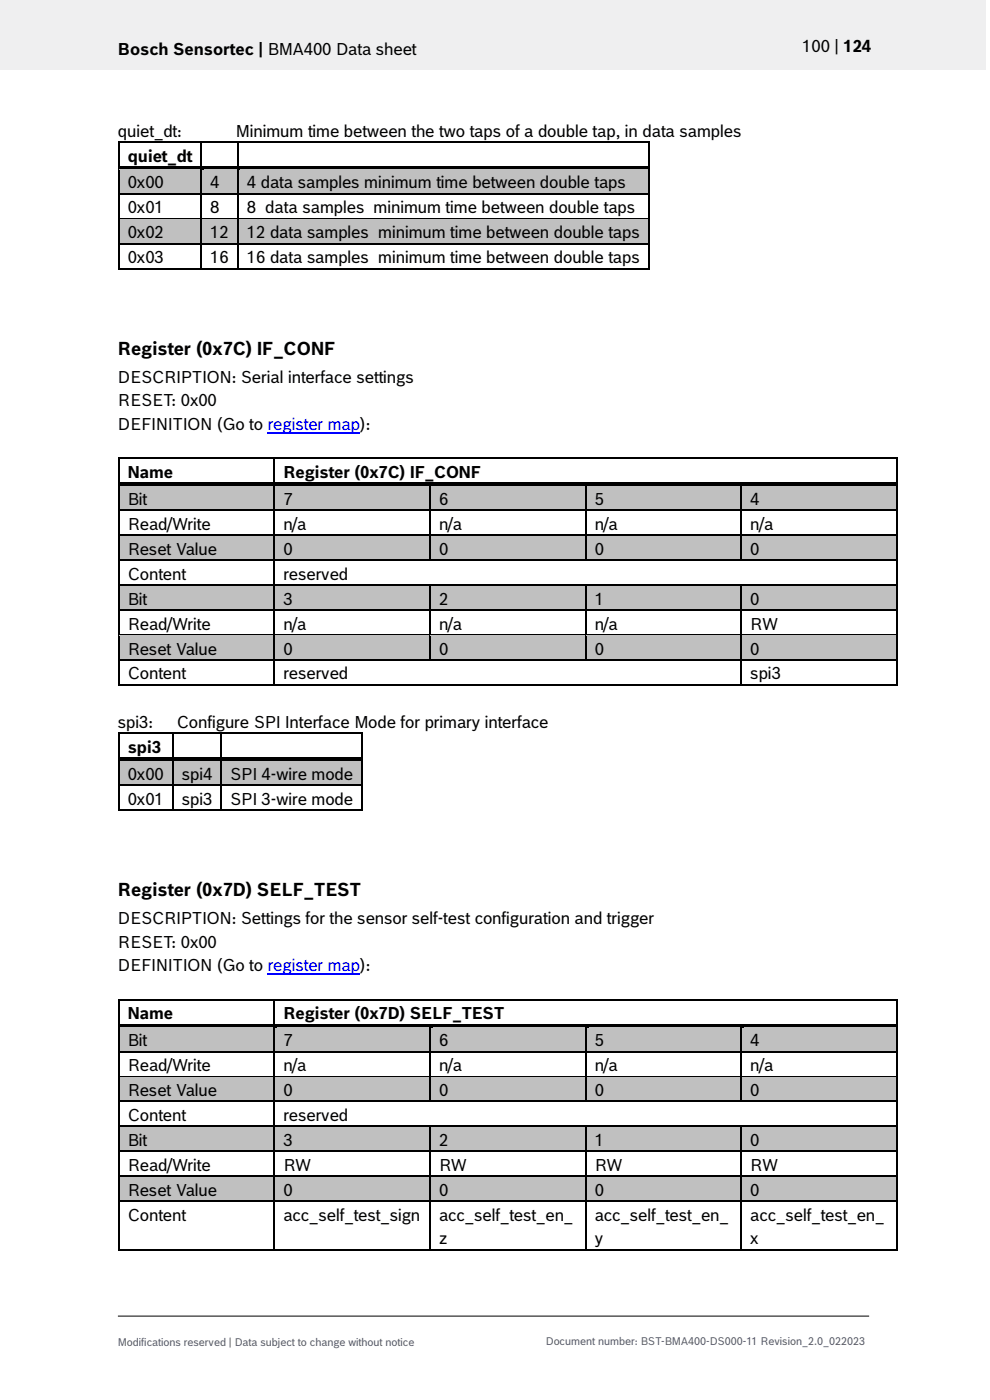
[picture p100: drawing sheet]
<svg xmlns="http://www.w3.org/2000/svg" width="210mm" height="297mm" viewBox="0 0 210 297" stroke-linecap="round" stroke-linejoin="round" font-family="sans-serif">
<defs><g id="words">
<g font-size="3.9">
<text x="25" y="75.3">Register (0x7C) IF_CONF</text>
<text x="25" y="190.1">Register (0x7D) SELF_TEST</text>
</g>
<g font-size="3.5">
<text x="25" y="11.6">Bosch Sensortec | BMA400 Data sheet</text>
<text x="170.2" y="11">100 | 124</text>
<text x="25" y="29">quiet_dt:</text>
<text x="50" y="29">Minimum time between the two taps of a double tap, in data samples</text>
<text x="27.1" y="34.3">quiet_dt</text>
<text x="27.1" y="40">0x00</text>
<text x="44.6" y="40">4</text>
<text x="52.4" y="40">4 data samples minimum time between double taps</text>
<text x="27.1" y="45.3">0x01</text>
<text x="44.6" y="45.3">8</text>
<text x="52.4" y="45.3">8 data samples minimum time between double taps</text>
<text x="27.1" y="50.6">0x02</text>
<text x="44.6" y="50.6">12</text>
<text x="52.4" y="50.6">12 data samples minimum time between double taps</text>
<text x="27.1" y="55.9">0x03</text>
<text x="44.6" y="55.9">16</text>
<text x="52.4" y="55.9">16 data samples minimum time between double taps</text>
<text x="25" y="81.3">DESCRIPTION: Serial interface settings</text>
<text x="25" y="86.2">RESET: 0x00</text>
<text x="25" y="91.1">DEFINITION (Go to register map):</text>
<text x="27.1" y="101.4">Name</text>
<text x="60.1" y="101.4">Register (0x7C) IF_CONF</text>
<text x="27.1" y="107.1">Bit</text>
<text x="60.1" y="107.1">7</text>
<text x="93.1" y="107.1">6</text>
<text x="126.2" y="107.1">5</text>
<text x="159.2" y="107.1">4</text>
<text x="27.1" y="112.4">Read/Write</text>
<text x="60.1" y="112.4">n/a</text>
<text x="93.1" y="112.4">n/a</text>
<text x="126.2" y="112.4">n/a</text>
<text x="159.2" y="112.4">n/a</text>
<text x="27.1" y="117.7">Reset Value</text>
<text x="60.1" y="117.7">0</text>
<text x="93.1" y="117.7">0</text>
<text x="126.2" y="117.7">0</text>
<text x="159.2" y="117.7">0</text>
<text x="27.1" y="123">Content</text>
<text x="60.1" y="123">reserved</text>
<text x="27.1" y="128.3">Bit</text>
<text x="60.1" y="128.3">3</text>
<text x="93.1" y="128.3">2</text>
<text x="126.2" y="128.3">1</text>
<text x="159.2" y="128.3">0</text>
<text x="27.1" y="133.6">Read/Write</text>
<text x="60.1" y="133.6">n/a</text>
<text x="93.1" y="133.6">n/a</text>
<text x="126.2" y="133.6">n/a</text>
<text x="159.2" y="133.6">RW</text>
<text x="27.1" y="138.9">Reset Value</text>
<text x="60.1" y="138.9">0</text>
<text x="93.1" y="138.9">0</text>
<text x="126.2" y="138.9">0</text>
<text x="159.2" y="138.9">0</text>
<text x="27.1" y="144.1">Content</text>
<text x="60.1" y="144.1">reserved</text>
<text x="159.2" y="144.1">spi3</text>
<text x="25" y="154.4">spi3:</text>
<text x="37.5" y="154.4">Configure SPI Interface Mode for primary interface</text>
<text x="27.1" y="159.7">spi3</text>
<text x="27.1" y="165.4">0x00</text>
<text x="38.6" y="165.4">spi4</text>
<text x="48.8" y="165.4">SPI 4-wire mode</text>
<text x="27.1" y="170.7">0x01</text>
<text x="38.6" y="170.7">spi3</text>
<text x="48.8" y="170.7">SPI 3-wire mode</text>
<text x="25" y="196.1">DESCRIPTION: Settings for the sensor self-test configuration and trigger</text>
<text x="25" y="201">RESET: 0x00</text>
<text x="25" y="206">DEFINITION (Go to register map):</text>
<text x="27.1" y="216.2">Name</text>
<text x="27.1" y="221.9">Bit</text>
<text x="60.1" y="216.2">Register (0x7D) SELF_TEST</text>
<text x="60.1" y="221.9">7</text>
<text x="93.1" y="221.9">6</text>
<text x="126.2" y="221.9">5</text>
<text x="159.2" y="221.9">4</text>
<text x="27.1" y="227.2">Read/Write</text>
<text x="60.1" y="227.2">n/a</text>
<text x="93.1" y="227.2">n/a</text>
<text x="126.2" y="227.2">n/a</text>
<text x="159.2" y="227.2">n/a</text>
<text x="27.1" y="232.5">Reset Value</text>
<text x="60.1" y="232.5">0</text>
<text x="93.1" y="232.5">0</text>
<text x="126.2" y="232.5">0</text>
<text x="159.2" y="232.5">0</text>
<text x="27.1" y="237.8">Content</text>
<text x="60.1" y="237.8">reserved</text>
<text x="27.1" y="243.1">Bit</text>
<text x="60.1" y="243.1">3</text>
<text x="93.1" y="243.1">2</text>
<text x="126.2" y="243.1">1</text>
<text x="159.2" y="243.1">0</text>
<text x="27.1" y="248.4">Read/Write</text>
<text x="60.1" y="248.4">RW</text>
<text x="93.1" y="248.4">RW</text>
<text x="126.2" y="248.4">RW</text>
<text x="159.2" y="248.4">RW</text>
<text x="27.1" y="253.7">Reset Value</text>
<text x="60.1" y="253.7">0</text>
<text x="93.1" y="253.7">0</text>
<text x="126.2" y="253.7">0</text>
<text x="159.2" y="253.7">0</text>
<text x="27.1" y="259">Content</text>
<text x="60.1" y="259">acc_self_test_sign</text>
<text x="93.1" y="259">acc_self_test_en_</text>
<text x="93.1" y="263.9">z</text>
<text x="126.2" y="259">acc_self_test_en_</text>
<text x="126.2" y="263.9">y</text>
<text x="159.2" y="259">acc_self_test_en_</text>
<text x="159.2" y="263.9">x</text>
</g>
<g font-size="2.3" fill="#535f6b">
<text x="25" y="285.5">Modifications reserved | Data subject to change without notice</text>
<text x="115.8" y="285.2">Document number: BST-BMA400-DS000-11 Revision_2.0_022023</text>
</g>
</g></defs>
<path d="M0 0h209.1v14.8h-209.1z" fill="#efeff0"/>
<path d="M25 279.2h159.4" fill="none" stroke="#000" stroke-width=".21"/>
<path d="M25 30h.4v.3h-.4zM42.6 30.3h.3zM42.6 30h.3v.3h-.3zM50.3 30.3h.4zM50.3 30h.4v.3h-.4zM137.5 30h.3v.3h-.3z" fill="#000"/>
<path d="M25.2 30.3v4.9M25.4 30.1h17.2M42.7 30.3v4.9M42.9 30.1h7.4M50.5 30.3v4.9M50.7 30.1h86.8M137.6 30.3v4.9" fill="none" stroke="#000" stroke-width=".34"/>
<g fill="#c0c0c0">
<path d="M25.4 36h17.1v5h-17.1z" fill-rule="evenodd"/>
<path d="M42.9 36h7.4v5h-7.4z" fill-rule="evenodd"/>
<path d="M50.6 36h86.8v5h-86.8z" fill-rule="evenodd"/>
</g>
<g fill="#c0c0c0">
<path d="M27.1 36h13.7v5h-13.7z"/>
<path d="M44.6 36h4v5h-4z"/>
<path d="M52.4 36h83.3v5h-83.3z"/>
</g>
<path d="M25 35.2h.4v.8h-.4z" fill="#000"/>
<path d="M25.4 35.2h17.2v.8h-17.2z" fill-rule="evenodd" fill="#000"/>
<path d="M25.4 36h17.2" fill="none" stroke="#c0c0c0" stroke-width=".21"/>
<path d="M42.9 36h.4z" fill="#c0c0c0"/>
<path d="M42.6 36h.3z" fill="#000"/>
<g fill="#000">
<path d="M42.6 35.2h.7v.8h-.7z" fill-rule="evenodd"/>
<path d="M43.3 35.2h7v.8h-7z" fill-rule="evenodd"/>
</g>
<path d="M43.3 36h7" fill="none" stroke="#c0c0c0" stroke-width=".21"/>
<path d="M50.7 36h.4z" fill="#c0c0c0"/>
<path d="M50.3 36h.4zM137.5 35.2h.3v.8h-.3zM25 41h.4v.3h-.4zM42.6 41h.3v.3h-.3zM50.3 41h.4v.3h-.4zM137.5 41h.3v.3h-.3z" fill="#000"/>
<g fill="#000">
<path d="M50.3 35.2h.8v.8h-.8z" fill-rule="evenodd"/>
<path d="M51.1 35.2h86.4v.8h-86.4z" fill-rule="evenodd"/>
</g>
<path d="M51.1 36h86.4" fill="none" stroke="#c0c0c0" stroke-width=".21"/>
<path d="M25.2 36v5M42.7 36v5M50.5 36v5M137.6 36v5M25.2 41.3v5M25.4 41.1h17.2M42.7 41.3v5M42.9 41.1h7.4M50.5 41.3v5M50.7 41.1h86.8M137.6 41.3v5" fill="none" stroke="#000" stroke-width=".34"/>
<g fill="#c0c0c0">
<path d="M25.4 46.6h17.1v5h-17.1z" fill-rule="evenodd"/>
<path d="M42.9 46.6h7.4v5h-7.4z" fill-rule="evenodd"/>
<path d="M50.6 46.6h86.8v5h-86.8z" fill-rule="evenodd"/>
</g>
<g fill="#c0c0c0">
<path d="M27.1 46.6h13.7v5h-13.7z"/>
<path d="M44.6 46.6h4v5h-4z"/>
<path d="M52.4 46.6h83.3v5h-83.3z"/>
</g>
<g fill="#000">
<path d="M25 46.3h.4v.3h-.4zM25 51.6h.4v.3h-.4zM25 56.9h.4v.3h-.4zM42.6 46.3h.3v.3h-.3zM42.6 51.6h.3v.3h-.3zM42.6 56.9h.3v.3h-.3zM50.3 46.3h.4v.3h-.4zM50.3 51.6h.4v.3h-.4zM50.3 56.9h.4v.3h-.4zM137.5 46.3h.3v.3h-.3zM137.5 51.6h.3v.3h-.3zM137.5 56.9h.3v.3h-.3z"/>
<path d="M25 97.1h.4v.3h-.4zM58 97.4h.4zM58 97.1h.4v.3h-.4zM190.1 97.1h.4v.3h-.4z"/>
</g>
<g fill="none" stroke="#000" stroke-width=".34">
<path d="M25.2 46.6v5M25.2 51.9v5M25.4 46.4h17.2M25.4 51.7h17.2M25.4 57h17.2M42.7 46.6v5M42.7 51.9v5M42.9 46.4h7.4M42.9 51.7h7.4M42.9 57h7.4M50.5 46.6v5M50.5 51.9v5"/>
<path d="M50.7 46.4h86.8M50.7 51.7h86.8M50.7 57h86.8M137.6 46.6v5M137.6 51.9v5M25.2 97.4v5M25.4 97.2h32.6M58.2 97.4v5M58.4 97.2h131.7M190.3 97.4v5"/>
</g>
<path d="M25.4 46.6h17.2M42.9 46.6h7.4M50.7 46.6h86.8" fill="none" stroke="#c0c0c0" stroke-width=".21"/>
<path d="M56.8 91.8h19.6" fill="none" stroke="#00f" stroke-width=".23"/>
<g fill="#c0c0c0">
<path d="M25.4 103.1h32.6v5h-32.6z" fill-rule="evenodd"/>
<path d="M58.4 103.1h32.7v5h-32.7z" fill-rule="evenodd"/>
<path d="M91.4 103.1h32.7v5h-32.7z" fill-rule="evenodd"/>
<path d="M124.4 103.1h32.7v5h-32.7z" fill-rule="evenodd"/>
<path d="M157.4 103.1h32.7v5h-32.7z" fill-rule="evenodd"/>
</g>
<g fill="#c0c0c0">
<path d="M27.1 103.1h29.2v5h-29.2z"/>
<path d="M60.1 103.1h29.2v5h-29.2z"/>
<path d="M93.1 103.1h29.2v5h-29.2z"/>
<path d="M126.2 103.1h29.2v5h-29.2z"/>
<path d="M159.2 103.1h29.2v5h-29.2z"/>
</g>
<path d="M25 102.4h.4v.8h-.4z" fill="#000"/>
<path d="M25.4 102.4h32.6v.7h-32.6z" fill-rule="evenodd" fill="#000"/>
<path d="M25.4 103.2h32.6" fill="none" stroke="#c0c0c0" stroke-width=".21"/>
<path d="M58.4 103.1l.4 .1z" fill="#c0c0c0"/>
<path d="M58 103.1l.4 .1z" fill="#000"/>
<g fill="#000">
<path d="M58 102.4h.8v.7h-.8z" fill-rule="evenodd"/>
<path d="M58.8 102.4h32.3v.7h-32.3z" fill-rule="evenodd"/>
</g>
<path d="M58.8 103.2h32.3" fill="none" stroke="#c0c0c0" stroke-width=".21"/>
<path d="M91.4 103.1l.4 .1z" fill="#c0c0c0"/>
<path d="M91.1 103.1l.3 .1z" fill="#000"/>
<g fill="#000">
<path d="M91.1 102.4h.7v.7h-.7z" fill-rule="evenodd"/>
<path d="M91.8 102.4h32.3v.7h-32.3z" fill-rule="evenodd"/>
</g>
<path d="M91.8 103.2h32.3" fill="none" stroke="#c0c0c0" stroke-width=".21"/>
<path d="M124.4 103.1l.5 .1z" fill="#c0c0c0"/>
<path d="M124.1 103.1l.3 .1z" fill="#000"/>
<g fill="#000">
<path d="M124.1 102.4h.8v.7h-.8z" fill-rule="evenodd"/>
<path d="M124.9 102.4h32.2v.7h-32.2z" fill-rule="evenodd"/>
</g>
<path d="M124.9 103.2h32.2" fill="none" stroke="#c0c0c0" stroke-width=".21"/>
<path d="M157.4 103.1l.5 .1z" fill="#c0c0c0"/>
<path d="M25 108.1h.4v.4h-.4zM58 108.1h.4v.4h-.4zM91.1 108.1h.3v.4h-.3zM124.1 108.1h.3v.4h-.3zM157.1 103.1l.3 .1zM157.1 108.1h.3v.4h-.3zM190.1 102.4h.4v.8h-.4zM190.1 108.1h.4v.4h-.4z" fill="#000"/>
<g fill="#000">
<path d="M157.1 102.4h.8v.7h-.8z" fill-rule="evenodd"/>
<path d="M157.9 102.4h32.2v.7h-32.2z" fill-rule="evenodd"/>
</g>
<path d="M157.9 103.2h32.2" fill="none" stroke="#c0c0c0" stroke-width=".21"/>
<g fill="none" stroke="#000" stroke-width=".34">
<path d="M25.2 103.2v4.9M25.2 108.5v4.9M25.4 108.3h32.6M58.2 103.2v4.9M58.2 108.5v4.9M58.4 108.3h32.7M91.2 103.2v4.9M91.2 108.5v4.9M91.4 108.3h32.7M124.2 103.2v4.9M124.2 108.5v4.9M124.4 108.3h32.7"/>
<path d="M157.3 103.2v4.9M157.3 108.5v4.9M157.4 108.3h32.7M190.3 103.2v4.9M190.3 108.5v4.9"/>
</g>
<g fill="#c0c0c0">
<path d="M25.4 113.7h32.6v5h-32.6z" fill-rule="evenodd"/>
<path d="M58.4 113.7h32.7v5h-32.7z" fill-rule="evenodd"/>
<path d="M91.4 113.7h32.7v5h-32.7z" fill-rule="evenodd"/>
<path d="M124.4 113.7h32.7v5h-32.7z" fill-rule="evenodd"/>
<path d="M157.4 113.7h32.7v5h-32.7z" fill-rule="evenodd"/>
</g>
<g fill="#c0c0c0">
<path d="M27.1 113.7h29.2v5h-29.2z"/>
<path d="M60.1 113.7h29.2v5h-29.2z"/>
<path d="M93.1 113.7h29.2v5h-29.2z"/>
<path d="M126.2 113.7h29.2v5h-29.2z"/>
<path d="M159.2 113.7h29.2v5h-29.2z"/>
</g>
<path d="M25 113.4h.4v.3h-.4zM25 118.7h.4v.3h-.4zM58 113.4h.4v.3h-.4zM58 118.7h.4v.3h-.4zM91.1 113.4h.3v.3h-.3zM91.1 118.7h.3v.3h-.3zM124.1 113.4h.3v.3h-.3zM124.1 118.7h.3v.3h-.3zM157.1 113.4h.3v.3h-.3zM157.1 118.7h.3v.3h-.3zM190.1 113.4h.4v.3h-.4zM190.1 118.7h.4v.3h-.4z" fill="#000"/>
<g fill="none" stroke="#000" stroke-width=".34">
<path d="M25.2 113.7v5M25.2 119v5M25.4 113.6h32.6M25.4 118.9h32.6M58.2 113.7v5M58.2 119v5M58.4 113.6h32.7M58.4 118.9h32.7M91.2 113.7v5M91.4 113.6h32.7M91.4 118.9h32.7M124.2 113.7v5"/>
<path d="M124.4 113.6h32.7M124.4 118.9h32.7M157.3 113.7v5M157.4 113.6h32.7M157.4 118.9h32.7M190.3 113.7v5M190.3 119v5"/>
</g>
<path d="M25.4 113.7h32.6M58.4 113.7h32.7M91.4 113.7h32.7M124.4 113.7h32.7M157.4 113.7h32.7" fill="none" stroke="#c0c0c0" stroke-width=".21"/>
<g fill="#c0c0c0">
<path d="M25.4 124.3h32.6v5h-32.6z" fill-rule="evenodd"/>
<path d="M58.4 124.3h32.7v5h-32.7z" fill-rule="evenodd"/>
<path d="M91.4 124.3h32.7v5h-32.7z" fill-rule="evenodd"/>
<path d="M124.4 124.3h32.7v5h-32.7z" fill-rule="evenodd"/>
<path d="M157.4 124.3h32.7v5h-32.7z" fill-rule="evenodd"/>
</g>
<g fill="#c0c0c0">
<path d="M27.1 124.3h29.2v5h-29.2z"/>
<path d="M60.1 124.3h29.2v5h-29.2z"/>
<path d="M93.1 124.3h29.2v5h-29.2z"/>
<path d="M126.2 124.3h29.2v5h-29.2z"/>
<path d="M159.2 124.3h29.2v5h-29.2z"/>
</g>
<g fill="#000">
<path d="M25 124h.4v.3h-.4zM25 129.3h.4v.3h-.4zM58 124h.4v.3h-.4zM58 129.3h.4v.3h-.4zM91.1 124.3h.3zM91.1 124h.3v.3h-.3zM91.1 129.3h.3v.3h-.3zM124.1 124.3h.3zM124.1 124h.3v.3h-.3zM124.1 129.3h.3v.3h-.3zM157.1 124.3h.3zM157.1 124h.3v.3h-.3z"/>
<path d="M157.1 129.3h.3v.3h-.3zM190.1 124h.4v.3h-.4zM190.1 129.3h.4v.3h-.4z"/>
</g>
<g fill="none" stroke="#000" stroke-width=".34">
<path d="M25.2 124.3v5M25.2 129.6v5M25.4 124.1h32.6M25.4 129.4h32.6M58.2 124.3v5M58.2 129.6v5M58.4 124.1h32.7M58.4 129.4h32.7M91.2 124.3v5M91.2 129.6v5M91.4 124.1h32.7M91.4 129.4h32.7"/>
<path d="M124.2 124.3v5M124.2 129.6v5M124.4 124.1h32.7M124.4 129.4h32.7M157.3 124.3v5M157.3 129.6v5M157.4 124.1h32.7M157.4 129.4h32.7M190.3 124.3v5M190.3 129.6v5"/>
</g>
<path d="M25.4 124.3h32.6M58.4 124.3h32.7M91.4 124.3h32.7M124.4 124.3h32.7M157.4 124.3h32.7" fill="none" stroke="#c0c0c0" stroke-width=".21"/>
<g fill="#c0c0c0">
<path d="M25.4 134.9h32.6v4.9h-32.6z" fill-rule="evenodd"/>
<path d="M58.4 134.9h32.7v4.9h-32.7z" fill-rule="evenodd"/>
<path d="M91.4 134.9h32.7v4.9h-32.7z" fill-rule="evenodd"/>
<path d="M124.4 134.9h32.7v4.9h-32.7z" fill-rule="evenodd"/>
<path d="M157.4 134.9h32.7v4.9h-32.7z" fill-rule="evenodd"/>
</g>
<g fill="#c0c0c0">
<path d="M27.1 134.9h29.2v4.9h-29.2z"/>
<path d="M60.1 134.9h29.2v4.9h-29.2z"/>
<path d="M93.1 134.9h29.2v4.9h-29.2z"/>
<path d="M126.2 134.9h29.2v4.9h-29.2z"/>
<path d="M159.2 134.9h29.2v4.9h-29.2z"/>
</g>
<g fill="#000">
<path d="M25 134.6h.4v.3h-.4zM58 134.6h.4v.3h-.4zM91.1 134.6h.3v.3h-.3zM124.1 134.6h.3v.3h-.3zM157.1 134.6h.3v.3h-.3zM190.1 134.6h.4v.3h-.4zM25 139.8h.4v.4h-.4zM25 145.1h.4v.4h-.4zM25 155.4h.4v.3h-.4zM36.5 155.7h.3zM36.5 155.4h.3v.3h-.3zM46.8 155.7h.3z"/>
<path d="M46.8 155.4h.3v.3h-.3zM58 139.8h.4v.4h-.4zM58 145.1h.4v.4h-.4zM76.7 155.4h.3v.3h-.3zM91.1 139.8h.3v.4h-.3zM124.1 139.8h.3v.4h-.3zM157.1 139.8h.3v.4h-.3zM157.1 145.1h.3v.4h-.3zM190.1 139.8h.4v.4h-.4zM190.1 145.1h.4v.4h-.4z"/>
</g>
<g fill="none" stroke="#000" stroke-width=".34">
<path d="M25.2 134.9v4.9M25.4 134.7h32.6M58.2 134.9v4.9M58.4 134.7h32.7M91.2 134.9v4.9M91.4 134.7h32.7M124.2 134.9v4.9M124.4 134.7h32.7M157.3 134.9v4.9M157.4 134.7h32.7M190.3 134.9v4.9M25.2 140.2v4.9"/>
<path d="M25.2 155.7v5M25.4 140h32.6M25.4 145.3h32.6M25.4 155.5h11.1M36.7 155.7v5M36.8 155.5h10M46.9 155.7v5M47.1 155.5h29.6M58.2 140.2v4.9M58.4 140h32.7M58.4 145.3h98.7M76.8 155.7v5"/>
<path d="M91.4 140h32.7M124.4 140h32.7M157.3 140.2v4.9M157.4 140h32.7M157.4 145.3h32.7M190.3 140.2v4.9"/>
</g>
<path d="M25.4 134.9h32.6M58.4 134.9h32.7M91.4 134.9h32.7M124.4 134.9h32.7M157.4 134.9h32.7" fill="none" stroke="#c0c0c0" stroke-width=".21"/>
<g fill="#c0c0c0">
<path d="M25.4 161.4h11.1v5h-11.1z" fill-rule="evenodd"/>
<path d="M36.8 161.4h10v5h-10z" fill-rule="evenodd"/>
<path d="M47.1 161.4h29.6v5h-29.6z" fill-rule="evenodd"/>
</g>
<g fill="#c0c0c0">
<path d="M27.1 161.4h7.7v5h-7.7z"/>
<path d="M38.6 161.4h6.4v5h-6.4z"/>
<path d="M48.8 161.4h26.1v5h-26.1z"/>
</g>
<path d="M25 160.7h.4v.8h-.4z" fill="#000"/>
<path d="M25.4 160.7h11.1v.7h-11.1z" fill-rule="evenodd" fill="#000"/>
<path d="M25.4 161.4h11.1" fill="none" stroke="#c0c0c0" stroke-width=".21"/>
<path d="M36.8 161.4l.5 .1z" fill="#c0c0c0"/>
<path d="M36.5 161.4l.3 .1z" fill="#000"/>
<g fill="#000">
<path d="M36.5 160.7h.8v.7h-.8z" fill-rule="evenodd"/>
<path d="M37.3 160.7h9.5v.7h-9.5z" fill-rule="evenodd"/>
</g>
<path d="M37.3 161.4h9.5" fill="none" stroke="#c0c0c0" stroke-width=".21"/>
<path d="M47.1 161.4l.5 .1z" fill="#c0c0c0"/>
<g fill="#000">
<path d="M25 166.4h.4v.4h-.4zM25 171.7h.4v.3h-.4zM36.5 166.4h.3v.4h-.3zM36.5 171.7h.3v.3h-.3zM46.8 161.4l.3 .1zM46.8 166.4h.3v.4h-.3zM46.8 171.7h.3v.3h-.3zM76.7 160.7h.3v.8h-.3zM76.7 166.4h.3v.4h-.3zM76.7 171.7h.3v.3h-.3zM25 211.9h.4v.4h-.4zM25 211.9h.4v.3h-.4z"/>
<path d="M58 212.2l.4 .1zM58 211.9h.4v.3h-.4zM190.1 211.9h.4v.4h-.4zM190.1 211.9h.4v.3h-.4z"/>
</g>
<g fill="#000">
<path d="M46.8 160.7h.8v.7h-.8z" fill-rule="evenodd"/>
<path d="M47.6 160.7h29.1v.7h-29.1z" fill-rule="evenodd"/>
</g>
<path d="M47.6 161.4h29.1" fill="none" stroke="#c0c0c0" stroke-width=".21"/>
<g fill="none" stroke="#000" stroke-width=".34">
<path d="M25.2 161.5v4.9M25.2 166.8v4.9M25.4 166.6h11.1M25.4 171.9h11.1M36.7 161.5v4.9M36.7 166.8v4.9M36.8 166.6h10M36.8 171.9h10M46.9 161.5v4.9M46.9 166.8v4.9M47.1 166.6h29.6M47.1 171.9h29.6"/>
<path d="M76.8 161.5v4.9M76.8 166.8v4.9M25.2 212.3v4.9M25.4 212.1h32.6M58.2 212.3v4.9M58.4 212.1h131.7M190.3 212.3v4.9"/>
</g>
<path d="M56.8 206.6h19.6" fill="none" stroke="#00f" stroke-width=".23"/>
<g fill="#c0c0c0">
<path d="M25.4 218h32.6v4.9h-32.6z" fill-rule="evenodd"/>
<path d="M58.4 218h32.7v4.9h-32.7z" fill-rule="evenodd"/>
<path d="M91.4 218h32.7v4.9h-32.7z" fill-rule="evenodd"/>
<path d="M124.4 218h32.7v4.9h-32.7z" fill-rule="evenodd"/>
<path d="M157.4 218h32.7v4.9h-32.7z" fill-rule="evenodd"/>
</g>
<g fill="#c0c0c0">
<path d="M27.1 218h29.2v4.9h-29.2z"/>
<path d="M60.1 218h29.2v4.9h-29.2z"/>
<path d="M93.1 218h29.2v4.9h-29.2z"/>
<path d="M126.2 218h29.2v4.9h-29.2z"/>
<path d="M159.2 218h29.2v4.9h-29.2z"/>
</g>
<path d="M25 217.2h.4v.8h-.4z" fill="#000"/>
<path d="M25.4 217.2h32.6v.8h-32.6z" fill-rule="evenodd" fill="#000"/>
<path d="M25.4 218h32.6" fill="none" stroke="#c0c0c0" stroke-width=".21"/>
<path d="M58.4 218h.4z" fill="#c0c0c0"/>
<path d="M58 218h.4z" fill="#000"/>
<g fill="#000">
<path d="M58 217.2h.8v.8h-.8z" fill-rule="evenodd"/>
<path d="M58.8 217.2h32.3v.8h-32.3z" fill-rule="evenodd"/>
</g>
<path d="M58.8 218h32.3" fill="none" stroke="#c0c0c0" stroke-width=".21"/>
<path d="M91.4 218h.4z" fill="#c0c0c0"/>
<path d="M91.1 218h.3z" fill="#000"/>
<g fill="#000">
<path d="M91.1 217.2h.7v.8h-.7z" fill-rule="evenodd"/>
<path d="M91.8 217.2h32.3v.8h-32.3z" fill-rule="evenodd"/>
</g>
<path d="M91.8 218h32.3" fill="none" stroke="#c0c0c0" stroke-width=".21"/>
<path d="M124.4 218h.5z" fill="#c0c0c0"/>
<path d="M124.1 218h.3z" fill="#000"/>
<g fill="#000">
<path d="M124.1 217.2h.8v.8h-.8z" fill-rule="evenodd"/>
<path d="M124.9 217.2h32.2v.8h-32.2z" fill-rule="evenodd"/>
</g>
<path d="M124.9 218h32.2" fill="none" stroke="#c0c0c0" stroke-width=".21"/>
<path d="M157.4 218h.5z" fill="#c0c0c0"/>
<path d="M157.1 218h.3zM190.1 217.2h.4v.8h-.4zM25 222.9h.4v.4h-.4zM58 222.9h.4v.4h-.4zM91.1 222.9h.3v.4h-.3zM124.1 222.9h.3v.4h-.3zM157.1 222.9h.3v.4h-.3zM190.1 222.9h.4v.4h-.4z" fill="#000"/>
<g fill="#000">
<path d="M157.1 217.2h.8v.8h-.8z" fill-rule="evenodd"/>
<path d="M157.9 217.2h32.2v.8h-32.2z" fill-rule="evenodd"/>
</g>
<path d="M157.9 218h32.2" fill="none" stroke="#c0c0c0" stroke-width=".21"/>
<g fill="none" stroke="#000" stroke-width=".34">
<path d="M25.2 218v4.9M58.2 218v4.9M91.2 218v4.9M124.2 218v4.9M157.3 218v4.9M190.3 218v4.9M25.2 223.3v4.9M25.4 223.1h32.6M58.2 223.3v4.9M58.4 223.1h32.7M91.2 223.3v4.9M91.4 223.1h32.7"/>
<path d="M124.2 223.3v4.9M124.4 223.1h32.7M157.3 223.3v4.9M157.4 223.1h32.7M190.3 223.3v4.9"/>
</g>
<g fill="#c0c0c0">
<path d="M25.4 228.6h32.6v4.9h-32.6z" fill-rule="evenodd"/>
<path d="M58.4 228.6h32.7v4.9h-32.7z" fill-rule="evenodd"/>
<path d="M91.4 228.6h32.7v4.9h-32.7z" fill-rule="evenodd"/>
<path d="M124.4 228.6h32.7v4.9h-32.7z" fill-rule="evenodd"/>
<path d="M157.4 228.6h32.7v4.9h-32.7z" fill-rule="evenodd"/>
</g>
<g fill="#c0c0c0">
<path d="M27.1 228.6h29.2v4.9h-29.2z"/>
<path d="M60.1 228.6h29.2v4.9h-29.2z"/>
<path d="M93.1 228.6h29.2v4.9h-29.2z"/>
<path d="M126.2 228.6h29.2v4.9h-29.2z"/>
<path d="M159.2 228.6h29.2v4.9h-29.2z"/>
</g>
<path d="M25 228.2h.4v.4h-.4zM25 233.5h.4v.4h-.4zM58 228.2h.4v.4h-.4zM58 233.5h.4v.4h-.4zM91.1 228.2h.3v.4h-.3zM91.1 233.5h.3v.3h-.3zM124.1 228.2h.3v.4h-.3zM124.1 233.5h.3v.3h-.3zM157.1 228.2h.3v.4h-.3zM157.1 233.5h.3v.3h-.3zM190.1 228.2h.4v.4h-.4zM190.1 233.5h.4v.4h-.4z" fill="#000"/>
<g fill="none" stroke="#000" stroke-width=".34">
<path d="M25.2 228.6v4.9M25.2 233.9v4.9M25.4 228.4h32.6M25.4 233.7h32.6M58.2 228.6v4.9M58.2 233.9v4.9M58.4 228.4h32.7M58.4 233.7h32.7M91.2 228.6v4.9M91.4 228.4h32.7M91.4 233.7h32.7M124.2 228.6v4.9"/>
<path d="M124.4 228.4h32.7M124.4 233.7h32.7M157.3 228.6v4.9M157.4 228.4h32.7M157.4 233.7h32.7M190.3 228.6v4.9M190.3 233.9v4.9"/>
</g>
<path d="M25.4 228.6h32.6M58.4 228.6h32.7M91.4 228.6h32.7M124.4 228.6h32.7M157.4 228.6h32.7" fill="none" stroke="#c0c0c0" stroke-width=".21"/>
<g fill="#c0c0c0">
<path d="M25.4 239.1h32.6v5h-32.6z" fill-rule="evenodd"/>
<path d="M58.4 239.1h32.7v5h-32.7z" fill-rule="evenodd"/>
<path d="M91.4 239.1h32.7v5h-32.7z" fill-rule="evenodd"/>
<path d="M124.4 239.1h32.7v5h-32.7z" fill-rule="evenodd"/>
<path d="M157.4 239.1h32.7v5h-32.7z" fill-rule="evenodd"/>
</g>
<g fill="#c0c0c0">
<path d="M27.1 239.1h29.2v5h-29.2z"/>
<path d="M60.1 239.1h29.2v5h-29.2z"/>
<path d="M93.1 239.1h29.2v5h-29.2z"/>
<path d="M126.2 239.1h29.2v5h-29.2z"/>
<path d="M159.2 239.1h29.2v5h-29.2z"/>
</g>
<g fill="#000">
<path d="M25 238.8h.4v.4h-.4zM58 238.8h.4v.4h-.4zM91.1 239.1l.3 .1zM91.1 238.8h.3v.3h-.3zM124.1 239.1l.3 .1zM124.1 238.8h.3v.3h-.3zM157.1 239.1l.3 .1zM157.1 238.8h.3v.3h-.3zM190.1 238.8h.4v.4h-.4zM25 244.1h.4v.4h-.4zM58 244.1h.4v.4h-.4zM91.1 244.1h.3v.4h-.3z"/>
<path d="M124.1 244.1h.3v.4h-.3zM157.1 244.1h.3v.4h-.3zM190.1 244.1h.4v.4h-.4z"/>
</g>
<g fill="none" stroke="#000" stroke-width=".34">
<path d="M25.2 239.2v4.9M25.4 239h32.6M58.2 239.2v4.9M58.4 239h32.7M91.2 239.2v4.9M91.4 239h32.7M124.2 239.2v4.9M124.4 239h32.7M157.3 239.2v4.9M157.4 239h32.7M190.3 239.2v4.9M25.2 244.5v4.9"/>
<path d="M25.4 244.3h32.6M58.2 244.5v4.9M58.4 244.3h32.7M91.2 244.5v4.9M91.4 244.3h32.7M124.2 244.5v4.9M124.4 244.3h32.7M157.3 244.5v4.9M157.4 244.3h32.7M190.3 244.5v4.9"/>
</g>
<path d="M25.4 239.2h32.6M58.4 239.2h32.7M91.4 239.2h32.7M124.4 239.2h32.7M157.4 239.2h32.7" fill="none" stroke="#c0c0c0" stroke-width=".21"/>
<g fill="#c0c0c0">
<path d="M25.4 249.7h32.6v5h-32.6z" fill-rule="evenodd"/>
<path d="M58.4 249.7h32.7v5h-32.7z" fill-rule="evenodd"/>
<path d="M91.4 249.7h32.7v5h-32.7z" fill-rule="evenodd"/>
<path d="M124.4 249.7h32.7v5h-32.7z" fill-rule="evenodd"/>
<path d="M157.4 249.7h32.7v5h-32.7z" fill-rule="evenodd"/>
</g>
<g fill="#c0c0c0">
<path d="M27.1 249.7h29.2v5h-29.2z"/>
<path d="M60.1 249.7h29.2v5h-29.2z"/>
<path d="M93.1 249.7h29.2v5h-29.2z"/>
<path d="M126.2 249.7h29.2v5h-29.2z"/>
<path d="M159.2 249.7h29.2v5h-29.2z"/>
</g>
<g fill="#000">
<path d="M25 249.4h.4v.3h-.4zM25 254.7h.4v.3h-.4zM58 249.4h.4v.3h-.4zM58 254.7h.4v.3h-.4zM91.1 249.4h.3v.3h-.3zM91.1 254.7h.3v.3h-.3zM124.1 249.4h.3v.3h-.3zM124.1 254.7h.3v.3h-.3zM157.1 249.4h.3v.3h-.3zM157.1 254.7h.3v.3h-.3zM190.1 249.4h.4v.3h-.4zM190.1 254.7h.4v.3h-.4z"/>
<path d="M25 264.9h.4v.4h-.4zM58 264.9h.4v.4h-.4zM91.1 264.9h.3v.4h-.3zM124.1 264.9h.3v.4h-.3zM157.1 264.9h.3v.4h-.3zM190.1 264.9h.4v.4h-.4z"/>
</g>
<g fill="none" stroke="#000" stroke-width=".34">
<path d="M25.2 249.7v5M25.2 255v9.9M25.4 249.6h32.6M25.4 254.8h32.6M58.2 249.7v5M58.2 255v9.9M58.4 249.6h32.7M58.4 254.8h32.7M91.2 249.7v5M91.2 255v9.9M91.4 249.6h32.7M91.4 254.8h32.7"/>
<path d="M124.2 249.7v5M124.2 255v9.9M124.4 249.6h32.7M124.4 254.8h32.7M157.3 249.7v5M157.3 255v9.9M157.4 249.6h32.7M157.4 254.8h32.7M190.3 249.7v5M190.3 255v9.9M25.4 265.1h32.6M58.4 265.1h32.7"/>
<path d="M91.4 265.1h32.7M124.4 265.1h32.7M157.4 265.1h32.7"/>
</g>
<path d="M25.4 249.7h32.6M58.4 249.7h32.7M91.4 249.7h32.7M124.4 249.7h32.7M157.4 249.7h32.7" fill="none" stroke="#c0c0c0" stroke-width=".21"/>
<use href="#words"/>
</svg>
